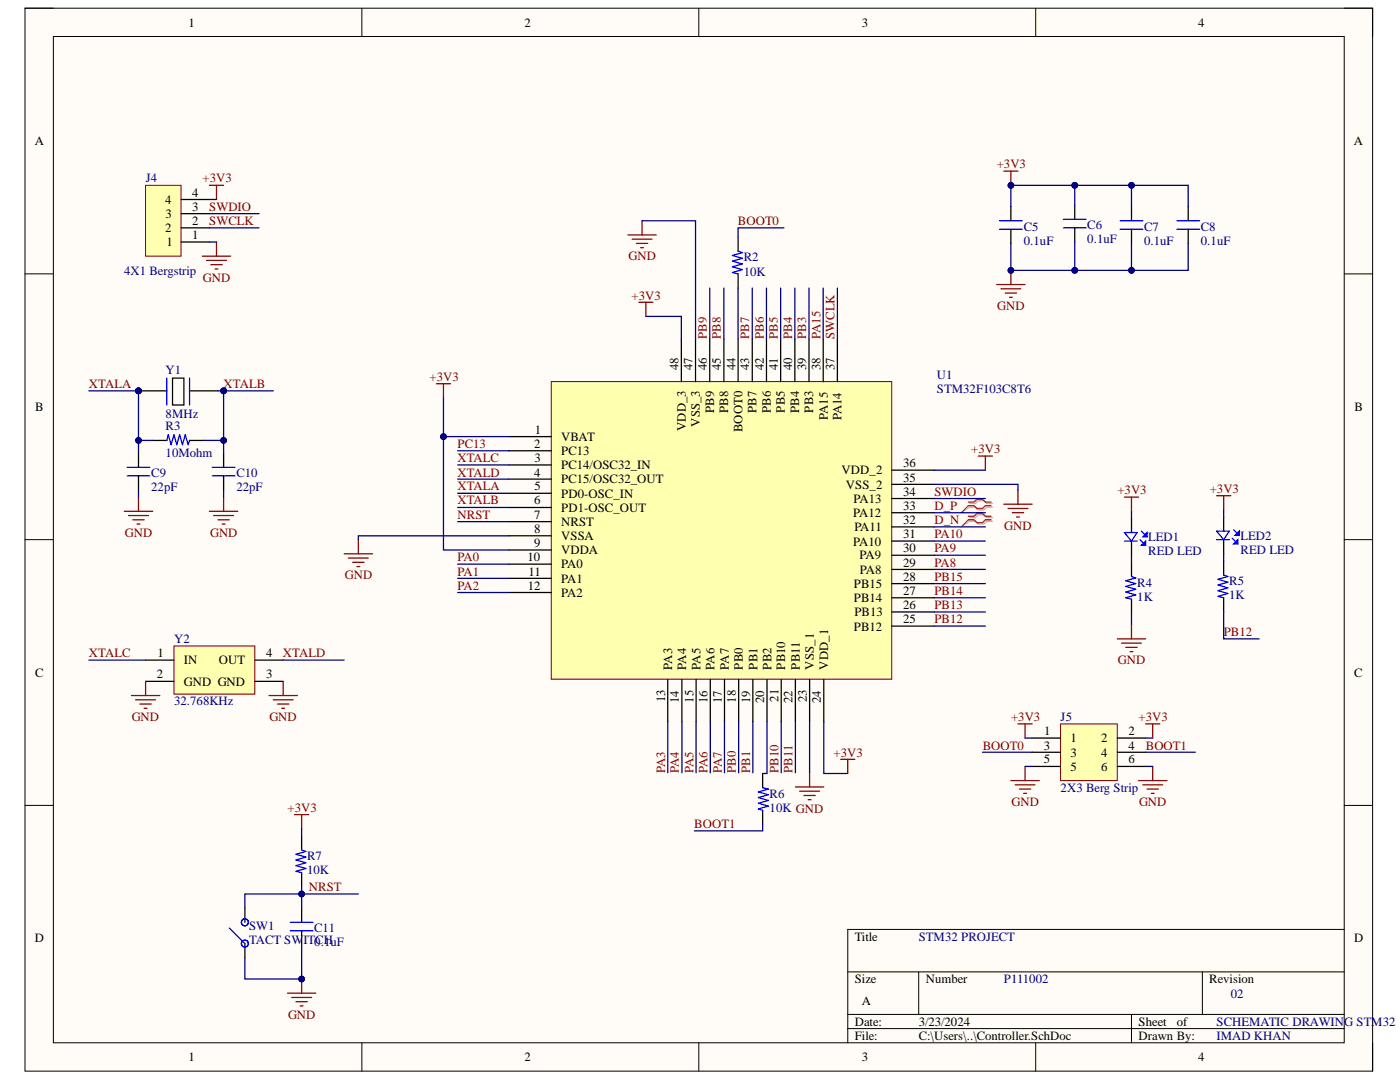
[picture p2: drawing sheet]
<svg xmlns="http://www.w3.org/2000/svg" width="279mm" height="216mm" viewBox="0 0 279 216" stroke-linecap="round" stroke-linejoin="round" font-family="sans-serif">
<defs><g id="words">
<g font-size="2.5">
<text x="37.6" y="5.3">1</text>
<text x="104.7" y="5.3">2</text>
<text x="172" y="5.3">3</text>
<text x="239.1" y="5.3">4</text>
<text x="6.9" y="29">A</text>
<text x="270.2" y="29">A</text>
<text x="33" y="40.7">4</text>
<text x="38.4" y="39.3">4</text>
<text x="33" y="46.4">2</text>
<text x="33.1" y="43.5">3</text>
<text x="38.4" y="47.7">1</text>
<text x="38.4" y="44.9">2</text>
<text x="38.4" y="42.1">3</text>
<text x="33.2" y="49.1">1</text>
<text x="135.4" y="73.9" transform="rotate(-90 135.4 73.9)">48</text>
<text x="138.2" y="73.9" transform="rotate(-90 138.2 73.9)">47</text>
<text x="141.1" y="73.9" transform="rotate(-90 141.1 73.9)">46</text>
<text x="143.9" y="73.9" transform="rotate(-90 143.9 73.9)">45</text>
<text x="146.8" y="73.9" transform="rotate(-90 146.8 73.9)">44</text>
<text x="149.5" y="73.9" transform="rotate(-90 149.5 73.9)">43</text>
<text x="152.4" y="73.9" transform="rotate(-90 152.4 73.9)">42</text>
<text x="155.2" y="73.9" transform="rotate(-90 155.2 73.9)">41</text>
<text x="158.1" y="73.9" transform="rotate(-90 158.1 73.9)">40</text>
<text x="160.9" y="73.9" transform="rotate(-90 160.9 73.9)">39</text>
<text x="163.7" y="73.9" transform="rotate(-90 163.7 73.9)">38</text>
<text x="166.5" y="73.9" transform="rotate(-90 166.5 73.9)">37</text>
<text x="7" y="82">B</text>
<text x="142.5" y="82.4" transform="rotate(-90 142.5 82.4)">PB9</text>
<text x="145.3" y="82.3" transform="rotate(-90 145.3 82.3)">PB8</text>
<text x="151" y="82.4" transform="rotate(-90 151 82.4)">PB7</text>
<text x="153.9" y="82.4" transform="rotate(-90 153.9 82.4)">PB6</text>
<text x="156.6" y="82.3" transform="rotate(-90 156.6 82.3)">PB5</text>
<text x="159.5" y="82.4" transform="rotate(-90 159.5 82.4)">PB4</text>
<text x="162.3" y="82.3" transform="rotate(-90 162.3 82.3)">PB3</text>
<text x="165.2" y="83.8" transform="rotate(-90 165.2 83.8)">PA15</text>
<text x="168" y="83.9" transform="rotate(-90 168 83.9)">PA14</text>
<text x="270.3" y="82">B</text>
<text x="106.6" y="89.4">2</text>
<text x="106.8" y="86.6">1</text>
<text x="112" y="88">VBAT</text>
<text x="136.9" y="86" transform="rotate(-90 136.9 86)">VDD_3</text>
<text x="139.7" y="85.1" transform="rotate(-90 139.7 85.1)">VSS_3</text>
<text x="148.2" y="86.2" transform="rotate(-90 148.2 86.2)">BOOT0</text>
<text x="106.6" y="95.1">4</text>
<text x="106.7" y="92.2">3</text>
<text x="112" y="90.8">PC13</text>
<text x="112" y="93.7">PC14/OSC32_IN</text>
<text x="168" y="94.7">VDD_2</text>
<text x="180.2" y="93.2">36</text>
<text x="106.6" y="100.7">6</text>
<text x="106.7" y="97.9">5</text>
<text x="112" y="96.4">PC15/OSC32_OUT</text>
<text x="112" y="99.3">PD0-OSC_IN</text>
<text x="168.8" y="97.5">VSS_2</text>
<text x="170.3" y="100.3">PA13</text>
<text x="180.2" y="101.8">33</text>
<text x="180.2" y="98.9">34</text>
<text x="180.2" y="96.1">35</text>
<text x="106.6" y="103.5">7</text>
<text x="106.6" y="106.3">8</text>
<text x="112" y="102.1">PD1-OSC_OUT</text>
<text x="112" y="105">NRST</text>
<text x="112" y="107.8">VSSA</text>
<text x="170.3" y="103.2">PA12</text>
<text x="170.5" y="106">PA11</text>
<text x="180.2" y="107.4">31</text>
<text x="180.2" y="104.5">32</text>
<text x="105.2" y="112">10</text>
<text x="106.6" y="109.2">9</text>
<text x="112" y="110.6">VDDA</text>
<text x="112" y="113.4">PA0</text>
<text x="170.3" y="108.9">PA10</text>
<text x="171.5" y="111.6">PA9</text>
<text x="180.2" y="113.1">29</text>
<text x="180.2" y="110.2">30</text>
<text x="105.3" y="117.6">12</text>
<text x="105.5" y="114.8">11</text>
<text x="112" y="116.3">PA1</text>
<text x="112" y="119.1">PA2</text>
<text x="170.4" y="117.3">PB15</text>
<text x="171.6" y="114.5">PA8</text>
<text x="180.2" y="118.7">27</text>
<text x="180.2" y="115.9">28</text>
<text x="170.4" y="125.8">PB12</text>
<text x="170.4" y="120.2">PB14</text>
<text x="170.5" y="123">PB13</text>
<text x="180.2" y="124.4">25</text>
<text x="180.2" y="121.5">26</text>
<text x="31.4" y="131.1">1</text>
<text x="53.1" y="131.1">4</text>
<text x="7" y="135">C</text>
<text x="31.3" y="135.4">2</text>
<text x="36.7" y="132.6">IN</text>
<text x="36.7" y="136.8">GND GND</text>
<text x="43.7" y="132.6">OUT</text>
<text x="53.1" y="135.4">3</text>
<text x="134.2" y="133.6" transform="rotate(-90 134.2 133.6)">PA3</text>
<text x="136.9" y="133.6" transform="rotate(-90 136.9 133.6)">PA4</text>
<text x="139.8" y="133.6" transform="rotate(-90 139.8 133.6)">PA5</text>
<text x="142.6" y="133.6" transform="rotate(-90 142.6 133.6)">PA6</text>
<text x="145.5" y="133.6" transform="rotate(-90 145.5 133.6)">PA7</text>
<text x="148.3" y="133.6" transform="rotate(-90 148.3 133.6)">PB0</text>
<text x="151.1" y="133.6" transform="rotate(-90 151.1 133.6)">PB1</text>
<text x="153.9" y="133.6" transform="rotate(-90 153.9 133.6)">PB2</text>
<text x="156.7" y="133.6" transform="rotate(-90 156.7 133.6)">PB10</text>
<text x="159.6" y="133.6" transform="rotate(-90 159.6 133.6)">PB11</text>
<text x="162.4" y="133.6" transform="rotate(-90 162.4 133.6)">VSS_1</text>
<text x="165.3" y="133.6" transform="rotate(-90 165.3 133.6)">VDD_1</text>
<text x="270.3" y="135">C</text>
<text x="132.7" y="140.1" transform="rotate(-90 132.7 140.1)">13</text>
<text x="135.5" y="140.3" transform="rotate(-90 135.5 140.3)">14</text>
<text x="138.4" y="140.2" transform="rotate(-90 138.4 140.2)">15</text>
<text x="141.2" y="140.3" transform="rotate(-90 141.2 140.3)">16</text>
<text x="144" y="140.3" transform="rotate(-90 144 140.3)">17</text>
<text x="146.8" y="140.2" transform="rotate(-90 146.8 140.2)">18</text>
<text x="149.7" y="140.3" transform="rotate(-90 149.7 140.3)">19</text>
<text x="152.5" y="140.3" transform="rotate(-90 152.5 140.3)">20</text>
<text x="155.4" y="140" transform="rotate(-90 155.4 140)">21</text>
<text x="158.2" y="140.3" transform="rotate(-90 158.2 140.3)">22</text>
<text x="161" y="140.1" transform="rotate(-90 161 140.1)">23</text>
<text x="163.8" y="140.3" transform="rotate(-90 163.8 140.3)">24</text>
<text x="208.3" y="149.6">3</text>
<text x="208.4" y="146.7">1</text>
<text x="213.6" y="148.1">1</text>
<text x="219.8" y="148.1">2</text>
<text x="225.2" y="146.7">2</text>
<text x="225.2" y="149.6">4</text>
<text x="208.3" y="152.3">5</text>
<text x="213.6" y="151">3</text>
<text x="213.6" y="153.8">5</text>
<text x="219.8" y="151">4</text>
<text x="219.8" y="153.8">6</text>
<text x="225.2" y="152.3">6</text>
<text x="6.9" y="188.1">D</text>
<text x="170.6" y="187.7">Title</text>
<text x="270.3" y="188.1">D</text>
<text x="170.6" y="196.2">Size</text>
<text x="184.8" y="196.2">Number</text>
<text x="241.3" y="196.2">Revision</text>
<text x="172" y="200.5">A</text>
<text x="170.6" y="204.7">Date:</text>
<text x="170.6" y="207.5">File:</text>
<text x="183.4" y="204.7">3/23/2024</text>
<text x="183.4" y="207.5">C:\Users\..\Controller.SchDoc</text>
<text x="227.2" y="204.7">Sheet</text>
<text x="227.2" y="207.5">Drawn By:</text>
<text x="234.8" y="204.7">of</text>
<text x="37.6" y="211.8">1</text>
<text x="104.7" y="211.8">2</text>
<text x="172" y="211.8">3</text>
<text x="239.1" y="211.8">4</text>
</g>
<g font-size="2.5" fill="#800000">
<text x="198.9" y="33.6">+3V3</text>
<text x="40.4" y="36.4">+3V3</text>
<text x="41.8" y="42.1">SWDIO</text>
<text x="41.8" y="44.9">SWCLK</text>
<text x="147.3" y="44.9">BOOT0</text>
<text x="125.4" y="51.9">GND</text>
<text x="40.5" y="56.2">GND</text>
<text x="126" y="59.8">+3V3</text>
<text x="199" y="61.9">GND</text>
<text x="141.1" y="67.6" transform="rotate(-90 141.1 67.6)">PB9</text>
<text x="143.9" y="67.6" transform="rotate(-90 143.9 67.6)">PB8</text>
<text x="149.5" y="67.6" transform="rotate(-90 149.5 67.6)">PB7</text>
<text x="152.4" y="67.6" transform="rotate(-90 152.4 67.6)">PB6</text>
<text x="155.2" y="67.6" transform="rotate(-90 155.2 67.6)">PB5</text>
<text x="158.1" y="67.6" transform="rotate(-90 158.1 67.6)">PB4</text>
<text x="160.9" y="67.6" transform="rotate(-90 160.9 67.6)">PB3</text>
<text x="163.7" y="67.6" transform="rotate(-90 163.7 67.6)">PA15</text>
<text x="166.5" y="67.6" transform="rotate(-90 166.5 67.6)">SWCLK</text>
<text x="17.8" y="77.4">XTALA</text>
<text x="44.6" y="77.4">XTALB</text>
<text x="85.7" y="76">+3V3</text>
<text x="91.3" y="89.4">PC13</text>
<text x="91.3" y="92.2">XTALC</text>
<text x="91.3" y="95.1">XTALD</text>
<text x="193.8" y="90.4">+3V3</text>
<text x="91.3" y="97.9">XTALA</text>
<text x="91.3" y="100.7">XTALB</text>
<text x="186.5" y="98.9">SWDIO</text>
<text x="186.5" y="101.8">D_P</text>
<text x="223" y="98.6">+3V3</text>
<text x="241.4" y="98.4">+3V3</text>
<text x="24.9" y="107.2">GND</text>
<text x="41.9" y="107.2">GND</text>
<text x="91.3" y="103.5">NRST</text>
<text x="186.5" y="104.5">D_N</text>
<text x="186.5" y="107.4">PA10</text>
<text x="200.4" y="105.7">GND</text>
<text x="91.3" y="112">PA0</text>
<text x="186.5" y="110.2">PA9</text>
<text x="186.5" y="113.1">PA8</text>
<text x="68.8" y="115.6">GND</text>
<text x="91.3" y="114.8">PA1</text>
<text x="91.3" y="117.6">PA2</text>
<text x="186.5" y="115.9">PB15</text>
<text x="186.5" y="118.7">PB14</text>
<text x="186.5" y="121.5">PB13</text>
<text x="186.5" y="124.4">PB12</text>
<text x="17.8" y="131.1">XTALC</text>
<text x="56.5" y="131.1">XTALD</text>
<text x="244.2" y="126.9">PB12</text>
<text x="223.1" y="132.6">GND</text>
<text x="26.3" y="143.9">GND</text>
<text x="53.8" y="143.9">GND</text>
<text x="201.8" y="143.9">+3V3</text>
<text x="227.2" y="143.9">+3V3</text>
<text x="196.1" y="149.6">BOOT0</text>
<text x="228.7" y="149.6">BOOT1</text>
<text x="132.7" y="154.2" transform="rotate(-90 132.7 154.2)">PA3</text>
<text x="135.5" y="154.2" transform="rotate(-90 135.5 154.2)">PA4</text>
<text x="138.4" y="154.2" transform="rotate(-90 138.4 154.2)">PA5</text>
<text x="141.2" y="154.2" transform="rotate(-90 141.2 154.2)">PA6</text>
<text x="144" y="154.2" transform="rotate(-90 144 154.2)">PA7</text>
<text x="146.8" y="154.2" transform="rotate(-90 146.8 154.2)">PB0</text>
<text x="149.7" y="154.2" transform="rotate(-90 149.7 154.2)">PB1</text>
<text x="155.4" y="154.2" transform="rotate(-90 155.4 154.2)">PB10</text>
<text x="158.2" y="154.2" transform="rotate(-90 158.2 154.2)">PB11</text>
<text x="166.4" y="151">+3V3</text>
<text x="57.4" y="162">+3V3</text>
<text x="201.9" y="160.9">GND</text>
<text x="227.3" y="160.9">GND</text>
<text x="138.6" y="165.3">BOOT1</text>
<text x="61.6" y="177.8">NRST</text>
<text x="57.5" y="203.3">GND</text>
</g>
<g font-size="2.5" fill="#000080">
<text x="29.1" y="36.4">J4</text>
<text x="204.3" y="46">C5</text>
<text x="217" y="45.8">C6</text>
<text x="228.3" y="46">C7</text>
<text x="239.7" y="46">C8</text>
<text x="148.4" y="52.1">R2</text>
<text x="204.3" y="48.9">0.1uF</text>
<text x="217" y="48.6">0.1uF</text>
<text x="228.3" y="48.9">0.1uF</text>
<text x="239.7" y="48.9">0.1uF</text>
<text x="24.8" y="54.8">4X1 Bergstrip</text>
<text x="148.4" y="55">10K</text>
<text x="33.1" y="74.6">Y1</text>
<text x="187" y="75.6">U1</text>
<text x="33.1" y="83.3">8MHz</text>
<text x="187" y="78.5">STM32F103C8T6</text>
<text x="33.1" y="85.9">R3</text>
<text x="30.2" y="95.3">C9</text>
<text x="33.1" y="91.3">10Mohm</text>
<text x="47.2" y="95.3">C10</text>
<text x="30.2" y="98">22pF</text>
<text x="47.2" y="98">22pF</text>
<text x="247.6" y="107.7">LED2</text>
<text x="229.2" y="108">LED1</text>
<text x="229.2" y="110.8">RED LED</text>
<text x="247.6" y="110.5">RED LED</text>
<text x="227" y="117">R4</text>
<text x="227" y="119.8">1K</text>
<text x="245.3" y="116.7">R5</text>
<text x="245.3" y="119.6">1K</text>
<text x="34.7" y="128.4">Y2</text>
<text x="34.7" y="140.8">32.768KHz</text>
<text x="211.7" y="143.9">J5</text>
<text x="153.6" y="159.2">R6</text>
<text x="153.6" y="162">10K GND</text>
<text x="211.7" y="158">2X3 Berg Strip</text>
<text x="61.3" y="171.6">R7</text>
<text x="61.3" y="174.5">10K</text>
<text x="49.7" y="185.6">SW1</text>
<text x="49.7" y="188.4">TACT SW</text>
<text x="60.5" y="188.4">IT0.1uF</text>
<text x="62.7" y="186">C11</text>
<text x="62.9" y="188.4">CH</text>
<text x="183.4" y="187.7">STM32 PROJECT</text>
<text x="200.3" y="196.2">P111002</text>
<text x="245.7" y="199">02</text>
<text x="242.8" y="204.7">SCHEMATIC DRAWING STM32</text>
<text x="242.8" y="207.5">IMAD KHAN</text>
</g>
</g></defs>
<path d="M5 1.6h268.9v212.1h-268.9z" fill-rule="evenodd" fill="#fffcf8"/>
<path d="M5 1.6h268.9v212.1h-268.9z" fill="none" stroke="#000" stroke-width=".2"/>
<path d="M10.7 7.3h257.6v200.8h-257.6z" fill-rule="evenodd" fill="#fffcf8"/>
<g fill="none" stroke="#000" stroke-width=".2">
<path d="M5 1.6h5.7M10.7 7.3h257.6v200.8h-257.6zM72.2 1.6v5.7M139.5 1.6v5.7M206.7 1.6v5.7M268.3 1.6h5.6v5.7M5 54.7h5.7M268.3 54.7h5.6M5 107.7h5.7M268.3 107.7h5.6M5 160.7h5.7M268.3 160.7h5.6"/>
<path d="M169.2 193.9h99.1M183.3 193.9v8.5M240 193.9v8.5M268.3 185.5h-99.1v22.6M72.2 208.1v5.6M139.5 208.1v5.6M169.2 202.4h99.1M169.2 205.2h99.1M206.7 208.1v5.6M225.8 202.4v5.7M273.9 208.1v5.6"/>
</g>
<path d="M110 76.1h68v59.4h-68z" fill-rule="evenodd" fill="#ffffb0"/>
<path d="M110 76.1h68v59.4h-68z" fill="none" stroke="#800000" stroke-width=".2"/>
<g fill="none" stroke="#000" stroke-width=".25">
<path d="M147.3 47.3v2.8M147.3 54.7v2.8M136 67.7v8.4M138.8 67.7v8.4M141.6 67.7v8.4M144.5 67.7v8.4M147.3 67.7v8.4M150.1 67.7v8.4M153 67.7v8.4M155.8 67.7v8.4M158.6 67.7v8.4M161.5 67.7v8.4"/>
<path d="M164.3 67.7v8.4M167.1 67.7v8.4M101.5 87.1h8.5M101.5 89.9h8.5M101.5 92.8h8.5M101.5 95.6h8.5M101.5 98.4h8.5M178 99.5h8.5M178 96.6h8.5M178 93.8h8.5M101.5 101.3h8.5M101.5 104.1h8.5"/>
<path d="M101.5 106.9h8.5M101.5 109.7h8.5M101.5 112.6h8.5M101.5 115.4h8.5M101.5 118.2h8.5M178 119.3h8.5M178 116.5h8.5M178 113.6h8.5M178 110.8h8.5M178 108h8.5M178 105.1h8.5M178 102.3h8.5"/>
<path d="M133.3 135.5v8.5M136.1 135.5v8.5M138.9 135.5v8.5M141.8 135.5v8.5M144.6 135.5v8.5M147.4 135.5v8.5M150.2 135.5v8.5M153.1 135.5v8.5M155.9 135.5v8.5M158.7 135.5v8.5M161.6 135.5v8.5M164.4 135.5v8.5"/>
<path d="M178 124.9h8.5M178 122.1h8.5M152.2 154.3v2.9M152.2 161.7v2.8"/>
</g>
<g fill="none" stroke="#800000" stroke-width=".25">
<path d="M125.3 46.9h5.7M126.2 47.7h3.9M127 48.6h2.3M127.9 49.4h.5M128.1 44v2.9M87.1 76.6h2.8M88.5 76.6v2.8M127.5 60.3h2.8M128.9 60.3v2.8M195.2 91h2.9M196.6 91v2.8M203.2 97.8v2.8"/>
<path d="M68.7 110.5h5.6M69.5 111.4h4M70.4 112.2h2.3M71.2 113.1h.6M71.5 107.7v2.8M200.3 100.6h5.7M201.2 101.5h3.9M202 102.3h2.3M202.9 103.2h.5M158.7 157h5.7M159.6 157.9h4M160.4 158.7h2.3"/>
<path d="M161.3 159.6h.6M161.6 154.2v2.8M167.8 151.5h2.8M169.2 151.5v2.8"/>
</g>
<path d="M147.3 50.1l.9 .3-2 .6 2 .5-2 .6 2 .6-2 .5 2 .6-2 .6 1.1 .3M152.2 157.2l1.1 .2-1.9 .6 1.9 .6-1.9 .5 1.9 .6-1.9 .6 1.9 .5-1.9 .6 .8 .3" fill="none" stroke="#00f" stroke-width=".25"/>
<path d="M211.7 144.4h11.3v11.4h-11.3z" fill-rule="evenodd" fill="#ffffb0"/>
<path d="M211.7 144.4h11.3v11.4h-11.3z" fill="none" stroke="#800000" stroke-width=".2"/>
<path d="M225.8 103.4v2.9M225.8 108v2.8M206 147.3h5.7M206 150.1h5.7M206 152.9h5.7M223 147.3h5.6M223 150.1h5.6M223 152.9h5.6" fill="none" stroke="#000" stroke-width=".25"/>
<g fill="none" stroke="#800000" stroke-width=".25">
<path d="M201.7 155.8h5.7M202.6 156.6h4M203.2 144.4h2.8M203.4 157.4h2.3M204.3 158.3h.6M204.6 144.4v2.9M204.6 152.9v2.9M227.2 155.8h5.7M228.1 156.6h3.9M228.6 144.4h2.9M228.9 157.4h2.3M229.8 158.3h.5"/>
<path d="M230 144.4v2.9M230 152.9v2.9"/>
</g>
<path d="M224.4 106.3h2.5l-1.1 1.7zM224.4 108h2.5M227.5 107.7l1.1 1.1" fill="none" stroke="#00f" stroke-width=".25"/>
<path d="M227.8 108.8l.8-.8v.8z" fill="#00f"/>
<path d="M227.8 108.8l.8-.8v.8zM227.8 106l1.1 1.1" fill="none" stroke="#00f" stroke-width=".25"/>
<path d="M228.9 106.3v.8h-.8z" fill="#00f"/>
<path d="M228.9 106.3v.8h-.8zM242.8 106h2.5l-1.1 1.7zM242.8 107.7h2.5M245.9 107.4l1.1 1.1" fill="none" stroke="#00f" stroke-width=".25"/>
<path d="M244.2 103.2v2.8M244.2 107.7v2.8" fill="none" stroke="#000" stroke-width=".25"/>
<path d="M247 107.7v.8h-.8z" fill="#00f"/>
<path d="M246.2 105.7l1.1 1.1M247 107.7v.8h-.8z" fill="none" stroke="#00f" stroke-width=".25"/>
<path d="M246.5 106.8l.8-.8v.8z" fill="#00f"/>
<path d="M199.5 45.7h4.5M199.5 44h4.5M212.2 45.5h4.5M212.2 43.8h4.5M223.5 45.7h4.6M223.5 44h4.6M234.9 45.7h4.5M234.9 44h4.5M225.8 115l.9 .3-2 .6 2 .6-2 .5 2 .6-2 .5 2 .6-2 .6 1.1 .3M244.2 114.8l.9 .2-2 .6 2 .6-2 .5 2 .6-2 .6 2 .5-2 .6 1.1 .3M246.5 106.8l.8-.8v.8z" fill="none" stroke="#00f" stroke-width=".25"/>
<path d="M201.7 41.2v2.8M201.7 45.7v2.9M214.5 40.9v2.9M214.5 45.5v2.8M225.8 41.2v2.8M225.8 45.7v2.9M237.1 41.2v2.8M237.1 45.7v2.9M225.8 112.2v2.8M225.8 119.6v2.8M244.2 111.9v2.9M244.2 119.3v2.8" fill="none" stroke="#000" stroke-width=".25"/>
<path d="M200.3 34.1h2.9M201.7 34.1v2.9M224.4 99.2h2.8M225.8 99.2v2.8M242.8 98.9h2.8M244.2 98.9v2.8M223 127.5h5.6M223.8 128.3h4M224.7 129.2h2.2M225.5 130h.6M225.8 124.7v2.8" fill="none" stroke="#800000" stroke-width=".25"/>
<circle cx="201.7" cy="37" r=".56" fill="#000080"/>
<circle cx="201.7" cy="37" r=".56" fill="none" stroke="#000080" stroke-width=".2"/>
<path d="M198.9 56.8h5.7M199.8 57.6h3.9M200.6 58.5h2.3M201.5 59.3h.5M201.7 54v2.8" fill="none" stroke="#800000" stroke-width=".25"/>
<circle cx="201.7" cy="53.9" r=".56" fill="#000080"/>
<circle cx="201.7" cy="53.9" r=".56" fill="none" stroke="#000080" stroke-width=".2"/>
<path d="M29.1 37h7v14.1h-7z" fill-rule="evenodd" fill="#ffffb0"/>
<path d="M29.1 37h7v14.1h-7z" fill="none" stroke="#800000" stroke-width=".2"/>
<path d="M36.1 39.8h5.7M36.1 48.3h5.7M36.1 45.5h5.7M36.1 42.6h5.7" fill="none" stroke="#000" stroke-width=".25"/>
<path d="M41.8 37h2.8M43.2 37v2.8M40.4 51.1h5.6M41.2 52h4M42.1 52.8h2.2M42.9 53.7h.6M43.2 48.3v2.8" fill="none" stroke="#800000" stroke-width=".25"/>
<circle cx="27.6" cy="78" r=".56" fill="#000080"/>
<circle cx="27.6" cy="78" r=".56" fill="none" stroke="#000080" stroke-width=".2"/>
<path d="M27.6 78h5.7M34.4 75.4h2.3v5.4h-2.3z" fill="none" stroke="#000" stroke-width=".25"/>
<circle cx="27.6" cy="78" r=".56" fill="#000080"/>
<circle cx="27.6" cy="78" r=".56" fill="none" stroke="#000080" stroke-width=".2"/>
<path d="M37.8 78h5.7M27.6 90.4v2.9M27.6 95v2.8M30.5 87.9h2.8M37.8 87.9h2.9M44.6 90.4v2.9M44.6 95v2.8" fill="none" stroke="#000" stroke-width=".25"/>
<path d="M33.3 75.4v5.4M37.8 75.4v5.4M25.4 95h4.5M25.4 93.3h4.5M33.3 87.9l.3-1.1 .5 1.9 .6-1.9 .6 1.9 .5-1.9 .6 1.9 .6-1.9 .5 1.9 .3-.8M42.4 95h4.5M42.4 93.3h4.5" fill="none" stroke="#00f" stroke-width=".25"/>
<path d="M27.6 99.2v2.8M44.6 99.2v2.8M24.8 102h5.7M25.7 102.9h3.9M26.5 103.7h2.3M27.4 104.6h.5M41.8 102h5.7M42.6 102.9h4M43.5 103.7h2.3M44.3 104.6h.6" fill="none" stroke="#800000" stroke-width=".25"/>
<circle cx="44.6" cy="78" r=".56" fill="#000080"/>
<circle cx="44.6" cy="78" r=".56" fill="none" stroke="#000080" stroke-width=".2"/>
<path d="M34.7 128.9h16.2v9.6h-16.2z" fill-rule="evenodd" fill="#ffffb0"/>
<path d="M34.7 128.9h16.2v9.6h-16.2z" fill="none" stroke="#800000" stroke-width=".2"/>
<path d="M29.1 131.7h5.6M29.1 136h5.6M50.9 131.7h5.6M50.9 136h5.6M60.2 166.8v2.8M60.2 174.1v2.9M48.9 181.2v2.8M48.9 188.3v2.8M60.2 181.2v2.8M60.2 185.7v2.9" fill="none" stroke="#000" stroke-width=".25"/>
<g fill="none" stroke="#800000" stroke-width=".25">
<path d="M26.2 138.8h5.7M27.1 139.6h3.9M29.1 136v2.8M53.7 138.8h5.6M54.5 139.6h4M56.5 136v2.8M27.9 140.5h2.3M28.8 141.3h.5M55.4 140.5h2.2M56.2 141.3h.6M57.4 198.2h5.6M58.2 199h4"/>
<path d="M59.1 199.9h2.2M60.2 195.3v2.9M59.9 200.7h.6"/>
</g>
<g fill="none" stroke="#00f" stroke-width=".25">
<path d="M60.2 169.6l.8 .3-1.9 .6 1.9 .5-1.9 .6 1.9 .6-1.9 .5 1.9 .6-1.9 .6 1.1 .2M45.8 185.2l3.1 3.1M57.9 185.7h4.6M57.9 184h4.6"/>
<circle cx="48.9" cy="188.3" r=".69"/>
<circle cx="48.9" cy="184" r=".7"/>
</g>
<circle cx="60.2" cy="195.4" r=".57" fill="#000080"/>
<circle cx="60.2" cy="195.4" r=".57" fill="none" stroke="#000080" stroke-width=".2"/>
<path d="M58.8 162.5h2.8M60.2 162.5v2.9" fill="none" stroke="#800000" stroke-width=".25"/>
<path d="M193.5 100.5h1.2l.5-.6h1.2l.5 .6h1.2M193.5 101.2h1.2l.5 .5h1.2l.5-.5h1.2M193.5 103.3h1.2l.5-.6h1.2l.5 .6h1.2M193.5 104h1.2l.5 .6h1.2l.5-.6h1.2" fill="none" stroke="#d0a19e" stroke-width=".25"/>
<path d="M193.5 101.2l-1.7 1.1M193.5 104l-1.7 1.1" fill="none" stroke="#d0a19e" stroke-width=".2"/>
<path d="M193.3 100.2h1.1l.5-.6h1.2l.5 .6h1.2M193.3 100.9h1.1l.5 .6h1.2l.5-.6h1.2M193.3 103h1.1l.5-.5h1.2l.5 .5h1.2M193.3 103.7h1.1l.5 .6h1.2l.5-.6h1.2" fill="none" stroke="#f00" stroke-width=".25"/>
<path d="M193.3 100.9l-1.5 1.4M193.3 103.7l-1.5 1.4" fill="none" stroke="#f00" stroke-width=".2"/>
<g fill="none" stroke="#000080" stroke-width=".25">
<path d="M141.6 57.5v10.2M144.5 57.5v10.2M147.3 57.5v10.2M150.1 57.5v10.2M153 57.5v10.2M155.8 57.5v10.2M158.6 57.5v10.2M161.5 57.5v10.2M164.3 57.5v10.2M167.1 57.5v10.2M88.5 79.4v7.7h13M128.9 63.1h7.1v4.6"/>
<path d="M91.3 89.9h10.2M91.3 92.8h10.2M91.3 95.6h10.2M91.3 98.4h10.2M186.5 99.5h10.1M186.5 93.8h10.1M91.3 101.3h10.2M91.3 104.1h10.2M91.3 112.6h10.2M91.3 115.4h10.2M91.3 118.2h10.2M186.5 119.3h10.1"/>
<path d="M186.5 116.5h10.1M186.5 113.6h10.1M186.5 110.8h10.1M186.5 108h10.1M186.5 105.1h10.1M186.5 102.3h10.1M186.5 124.9h10.1M186.5 122.1h10.1M133.3 144v10.2M136.1 144v10.2M138.9 144v10.2M141.8 144v10.2"/>
<path d="M144.6 144v10.2M147.4 144v10.2M150.2 144v10.2M153.1 144v10.3h-.9M155.9 144v10.2M158.7 144v10.2M161.6 144v10.2"/>
</g>
<circle cx="88.5" cy="87.1" r=".57" fill="#000080"/>
<circle cx="88.5" cy="87.1" r=".57" fill="none" stroke="#000080" stroke-width=".2"/>
<path d="M88.5 87.1v22.6h13M101.5 106.9h-30v.8" fill="none" stroke="#000080" stroke-width=".25"/>
<circle cx="88.5" cy="87.1" r=".57" fill="#000080"/>
<circle cx="88.5" cy="87.1" r=".57" fill="none" stroke="#000080" stroke-width=".2"/>
<g fill="none" stroke="#000080" stroke-width=".25">
<path d="M225.8 37h11.3v4.2M128.1 44h10.7v23.7M156.4 45.5h-9.1v1.8M186.5 96.6h16.7v1.2M225.8 102v1.4M225.8 110.8v1.4M244.2 101.7v1.5M244.2 110.5v1.4M225.8 122.4v2.3M244.2 122.1v5.4h7.1M164.4 144v10.3h4.8M196.1 150.1h9.9"/>
<path d="M204.6 147.3h1.4M204.6 152.9h1.4M228.6 147.3h1.4M228.6 152.9h1.4M228.6 150.1h9.9M152.2 164.5v1.3h-13.6"/>
</g>
<circle cx="225.8" cy="37" r=".57" fill="#000080"/>
<circle cx="225.8" cy="37" r=".57" fill="none" stroke="#000080" stroke-width=".2"/>
<path d="M214.5 37v3.9" fill="none" stroke="#000080" stroke-width=".25"/>
<circle cx="214.5" cy="37" r=".57" fill="#000080"/>
<circle cx="214.5" cy="37" r=".57" fill="none" stroke="#000080" stroke-width=".2"/>
<path d="M201.7 48.6v5.4h35.4v-5.4" fill="none" stroke="#000080" stroke-width=".25"/>
<circle cx="201.7" cy="53.9" r=".56" fill="#000080"/>
<circle cx="201.7" cy="53.9" r=".56" fill="none" stroke="#000080" stroke-width=".2"/>
<circle cx="214.5" cy="53.9" r=".57" fill="#000080"/>
<circle cx="214.5" cy="53.9" r=".57" fill="none" stroke="#000080" stroke-width=".2"/>
<circle cx="225.8" cy="53.9" r=".57" fill="#000080"/>
<circle cx="225.8" cy="53.9" r=".57" fill="none" stroke="#000080" stroke-width=".2"/>
<path d="M201.7 41.2v-4.2h24.1v4.2" fill="none" stroke="#000080" stroke-width=".25"/>
<circle cx="201.7" cy="37" r=".56" fill="#000080"/>
<circle cx="201.7" cy="37" r=".56" fill="none" stroke="#000080" stroke-width=".2"/>
<circle cx="214.5" cy="37" r=".57" fill="#000080"/>
<circle cx="214.5" cy="37" r=".57" fill="none" stroke="#000080" stroke-width=".2"/>
<circle cx="225.8" cy="37" r=".57" fill="#000080"/>
<circle cx="225.8" cy="37" r=".57" fill="none" stroke="#000080" stroke-width=".2"/>
<path d="M214.5 48.3v5.7" fill="none" stroke="#000080" stroke-width=".25"/>
<circle cx="214.5" cy="53.9" r=".57" fill="#000080"/>
<circle cx="214.5" cy="53.9" r=".57" fill="none" stroke="#000080" stroke-width=".2"/>
<path d="M225.8 48.6v5.4" fill="none" stroke="#000080" stroke-width=".25"/>
<circle cx="225.8" cy="53.9" r=".57" fill="#000080"/>
<circle cx="225.8" cy="53.9" r=".57" fill="none" stroke="#000080" stroke-width=".2"/>
<path d="M41.8 39.8h1.4M41.8 42.6h9.9M41.8 45.5h9.9M41.8 48.3h1.4M27.6 78v12.4" fill="none" stroke="#000080" stroke-width=".25"/>
<circle cx="27.6" cy="78" r=".56" fill="#000080"/>
<circle cx="27.6" cy="78" r=".56" fill="none" stroke="#000080" stroke-width=".2"/>
<circle cx="27.6" cy="87.9" r=".56" fill="#000080"/>
<circle cx="27.6" cy="87.9" r=".56" fill="none" stroke="#000080" stroke-width=".2"/>
<path d="M43.5 78h1.1v12.4" fill="none" stroke="#000080" stroke-width=".25"/>
<circle cx="44.6" cy="78" r=".56" fill="#000080"/>
<circle cx="44.6" cy="78" r=".56" fill="none" stroke="#000080" stroke-width=".2"/>
<circle cx="44.6" cy="87.9" r=".56" fill="#000080"/>
<circle cx="44.6" cy="87.9" r=".56" fill="none" stroke="#000080" stroke-width=".2"/>
<path d="M40.7 87.9h3.9" fill="none" stroke="#000080" stroke-width=".25"/>
<circle cx="44.6" cy="87.9" r=".56" fill="#000080"/>
<circle cx="44.6" cy="87.9" r=".56" fill="none" stroke="#000080" stroke-width=".2"/>
<path d="M27.6 87.9h2.9" fill="none" stroke="#000080" stroke-width=".25"/>
<circle cx="27.6" cy="87.9" r=".56" fill="#000080"/>
<circle cx="27.6" cy="87.9" r=".56" fill="none" stroke="#000080" stroke-width=".2"/>
<path d="M44.6 78h9.9M27.6 97.8v1.4M44.6 97.8v1.4" fill="none" stroke="#000080" stroke-width=".25"/>
<circle cx="44.6" cy="78" r=".56" fill="#000080"/>
<circle cx="44.6" cy="78" r=".56" fill="none" stroke="#000080" stroke-width=".2"/>
<path d="M17.7 78h9.9" fill="none" stroke="#000080" stroke-width=".25"/>
<circle cx="27.6" cy="78" r=".56" fill="#000080"/>
<circle cx="27.6" cy="78" r=".56" fill="none" stroke="#000080" stroke-width=".2"/>
<path d="M17.7 131.7h11.4M56.5 131.7h12.2M60.2 188.6v6.7h-11.3v-4.2" fill="none" stroke="#000080" stroke-width=".25"/>
<circle cx="60.2" cy="195.4" r=".57" fill="#000080"/>
<circle cx="60.2" cy="195.4" r=".57" fill="none" stroke="#000080" stroke-width=".2"/>
<path d="M60.2 165.4v1.4M60.2 177v4.2" fill="none" stroke="#000080" stroke-width=".25"/>
<circle cx="60.2" cy="178.4" r=".57" fill="#000080"/>
<circle cx="60.2" cy="178.4" r=".57" fill="none" stroke="#000080" stroke-width=".2"/>
<path d="M71.5 178.4h-22.6v2.8" fill="none" stroke="#000080" stroke-width=".25"/>
<circle cx="60.2" cy="178.4" r=".57" fill="#000080"/>
<circle cx="60.2" cy="178.4" r=".57" fill="none" stroke="#000080" stroke-width=".2"/>
<use href="#words"/>
</svg>
